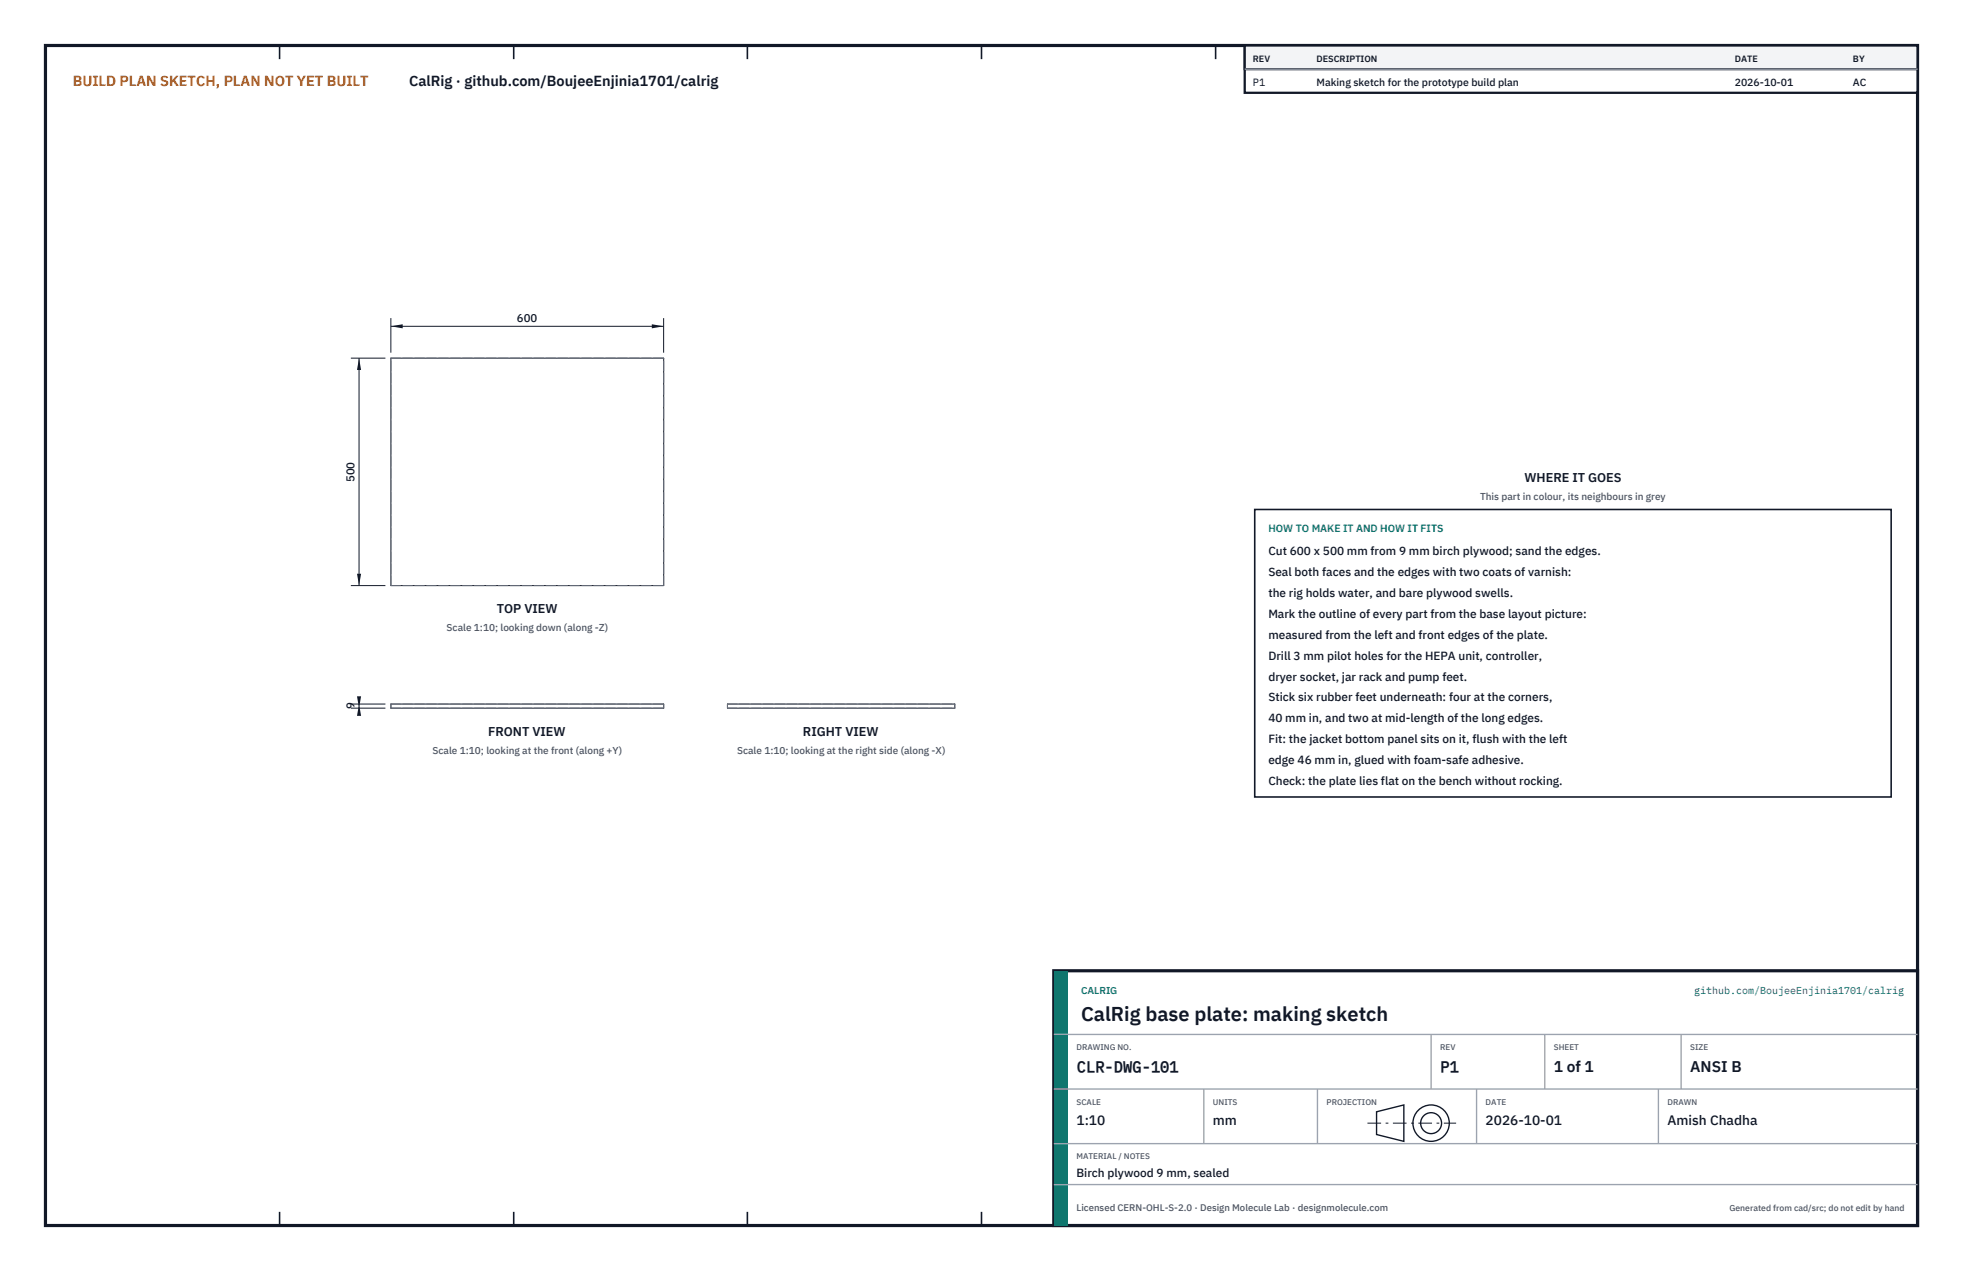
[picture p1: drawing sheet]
<svg xmlns="http://www.w3.org/2000/svg" width="432mm" height="279mm" viewBox="0 0 432 279" stroke-linecap="round" stroke-linejoin="round" font-family="sans-serif">
<defs><g id="words">
<text font-size="4.4" fill="#111827" x="237.8" y="224.4">CalRig base plate: making sketch</text>
<g font-size="3.4" fill="#111827">
<text x="236.8" y="235.6">CLR-DWG-101</text>
<text x="316.8" y="235.6">P1</text>
<text x="341.8" y="235.6">1 of 1</text>
<text x="371.8" y="235.6">ANSI B</text>
</g>
<text font-size="3.2" fill="#b45309" x="16" y="19">BUILD PLAN SKETCH, PLAN NOT YET BUILT</text>
<text font-size="3.2" fill="#111827" x="90" y="19">CalRig · github.com/BoujeeEnjinia1701/calrig</text>
<g font-size="3" fill="#111827">
<text x="236.8" y="247.2">1:10</text>
<text x="266.8" y="247.2">mm</text>
<text x="326.8" y="247.2">2026-10-01</text>
<text x="366.8" y="247.2">Amish Chadha</text>
</g>
<g font-size="2.8" fill="#111827">
<text x="335.3" y="106">WHERE IT GOES</text>
<text x="109.3" y="134.8">TOP VIEW</text>
<text x="107.4" y="161.7">FRONT VIEW</text>
<text x="176.6" y="161.7">RIGHT VIEW</text>
</g>
<g font-size="2.6" fill="#111827">
<text x="279" y="122">Cut 600 x 500 mm from 9 mm birch plywood; sand the edges.</text>
<text x="279" y="126.6">Seal both faces and the edges with two coats of varnish:</text>
<text x="279" y="131.2">the rig holds water, and bare plywood swells.</text>
<text x="279" y="135.8">Mark the outline of every part from the base layout picture:</text>
<text x="279" y="140.4">measured from the left and front edges of the plate.</text>
<text x="279" y="145">Drill 3 mm pilot holes for the HEPA unit, controller,</text>
<text x="279" y="149.6">dryer socket, jar rack and pump feet.</text>
<text x="279" y="154.2">Stick six rubber feet underneath: four at the corners,</text>
<text x="279" y="158.8">40 mm in, and two at mid-length of the long edges.</text>
<text x="279" y="163.4">Fit: the jacket bottom panel sits on it, flush with the left</text>
<text x="279" y="168">edge 46 mm in, glued with foam-safe adhesive.</text>
<text x="279" y="172.6">Check: the plate lies flat on the bench without rocking.</text>
<text x="236.8" y="258.8">Birch plywood 9 mm, sealed</text>
</g>
<g font-size="2.5" fill="#111827">
<text x="113.7" y="70.7">600</text>
<text x="78" y="106" transform="rotate(-90 78 106)">500</text>
<text x="78" y="156" transform="rotate(-90 78 156)">9</text>
</g>
<g font-size="2.3" fill="#111827">
<text x="275.6" y="18.8">P1</text>
<text x="289.6" y="18.8">Making sketch for the prototype build plan</text>
<text x="381.6" y="18.8">2026-10-01</text>
<text x="407.6" y="18.8">AC</text>
</g>
<text font-size="2.3" fill="#0f766e" x="279" y="117">HOW TO MAKE IT AND HOW IT FITS</text>
<g font-size="2.2" fill="#4b5563">
<text x="325.6" y="110">This part in colour, its neighbours in grey</text>
<text x="98.2" y="138.8">Scale 1:10; looking down (along -Z)</text>
<text x="95.1" y="165.7">Scale 1:10; looking at the front (along +Y)</text>
<text x="162.1" y="165.7">Scale 1:10; looking at the right side (along -X)</text>
</g>
<g font-size="2.2" fill="#0f766e">
<text x="237.8" y="218.4">CALRIG</text>
<text x="372.7" y="218.4">github.com/BoujeeEnjinia1701/calrig</text>
</g>
<text font-size="2.1" fill="#4b5563" x="236.8" y="266.2">Licensed CERN-OHL-S-2.0 · Design Molecule Lab · designmolecule.com</text>
<g font-size="2" fill="#111827">
<text x="275.6" y="13.6">REV</text>
<text x="289.6" y="13.6">DESCRIPTION</text>
<text x="381.6" y="13.6">DATE</text>
<text x="407.6" y="13.6">BY</text>
</g>
<text font-size="1.9" fill="#4b5563" x="380.4" y="266.2">Generated from cad/src; do not edit by hand</text>
<g font-size="1.8" fill="#4b5563">
<text x="236.8" y="230.8">DRAWING NO.</text>
<text x="316.8" y="230.8">REV</text>
<text x="341.8" y="230.8">SHEET</text>
<text x="371.8" y="230.8">SIZE</text>
<text x="236.8" y="242.8">SCALE</text>
<text x="266.8" y="242.8">UNITS</text>
<text x="291.8" y="242.8">PROJECTION</text>
<text x="326.8" y="242.8">DATE</text>
<text x="366.8" y="242.8">DRAWN</text>
<text x="236.8" y="254.8">MATERIAL / NOTES</text>
</g>
</g></defs>
<path d="M10 10h411.8v259.4h-411.8z" fill="none" stroke="#111827" stroke-width=".7" stroke-linecap="butt"/>
<g fill="none" stroke="#111827" stroke-width=".35">
<path d="M61.5 10v3M113 10v3M164.4 10v3M215.9 10v3M267.4 10v3M318.9 10v3M370.3 10v3M61.5 266.4v3M113 266.4v3M164.4 266.4v3M215.9 266.4v3M267.4 266.4v3"/>
<path d="M318.9 266.4v3M370.3 266.4v3"/>
</g>
<path d="M86 78.7h60v50h-60zM86 154.8h60v.9h-60zM160 154.8h50v.9h-50z" fill="none" stroke="#111727" stroke-width=".22"/>
<path d="M86 78.7h60M86 128.7v-50M86 128.7h60M146 128.7v-50M86 155.7v-.9M86 155.7h60M86 154.8h60M146 155.7v-.9M160 155.7v-.9M160 154.8h50M160 155.7h50M210 155.7v-.9" fill="none" stroke="#6a7180" stroke-width=".22" stroke-dasharray="2.1 .5"/>
<path d="M86 69.9v7.6M86 71.7h60M146 69.9v7.6" fill="none" stroke="#111827" stroke-width=".22"/>
<path d="M86 71.7l2.6-.4v.9zM143.4 71.3v.9l2.6-.5z" fill="#111827"/>
<path d="M77.2 78.7h7.6M79 78.7v50M77.2 128.7h7.6" fill="none" stroke="#111827" stroke-width=".22"/>
<path d="M79 78.7l-.5 2.6h.9zM78.5 126.1h.9l-.4 2.6z" fill="#111827"/>
<path d="M77.2 154.8h7.6M77.2 155.7h7.6M79 154.8v.9" fill="none" stroke="#111827" stroke-width=".22"/>
<path d="M79 154.8l-.5 2.6h.9zM78.5 153.1h.9l-.4 2.6z" fill="#111827"/>
<path d="M276 112h140v63.2h-140z" fill="#fff" stroke="#111827" stroke-width=".35"/>
<path d="M273.8 10h148v10.4h-148z" fill="#fff" stroke="#111827" stroke-width=".5"/>
<path d="M273.8 10h148v5.2h-148z" fill="#f3f4f6" stroke="#111827" stroke-width=".5"/>
<path d="M273.8 15.2h148" fill="none" stroke="#9ca3af" stroke-width=".3"/>
<path d="M231.8 213.4h190v56h-190z" fill="#fff" stroke="#111827" stroke-width=".7" stroke-linecap="butt"/>
<path d="M231.8 213.4h3v56h-3z" fill="#0f766e"/>
<path d="M231.8 227.4h190M231.8 239.4h190M264.8 239.4v12M289.8 239.4v12M314.8 227.4v12M324.8 239.4v12M339.8 227.4v12M364.8 239.4v12M369.8 227.4v12M231.8 251.4h190M231.8 260.4h190" fill="none" stroke="#9ca3af" stroke-width=".3"/>
<g fill="none" stroke="#111827" stroke-width=".3">
<path d="M302.8 244.4l6-1.5v8l-6-1.5z"/>
<circle cx="314.8" cy="246.9" r="4"/>
<circle cx="314.8" cy="246.9" r="2.3"/>
</g>
<path d="M300.8 246.9h19.5" fill="none" stroke="#111827" stroke-width=".22" stroke-dasharray="3 1 .6 1" stroke-linecap="butt"/>
<use href="#words"/>
</svg>
